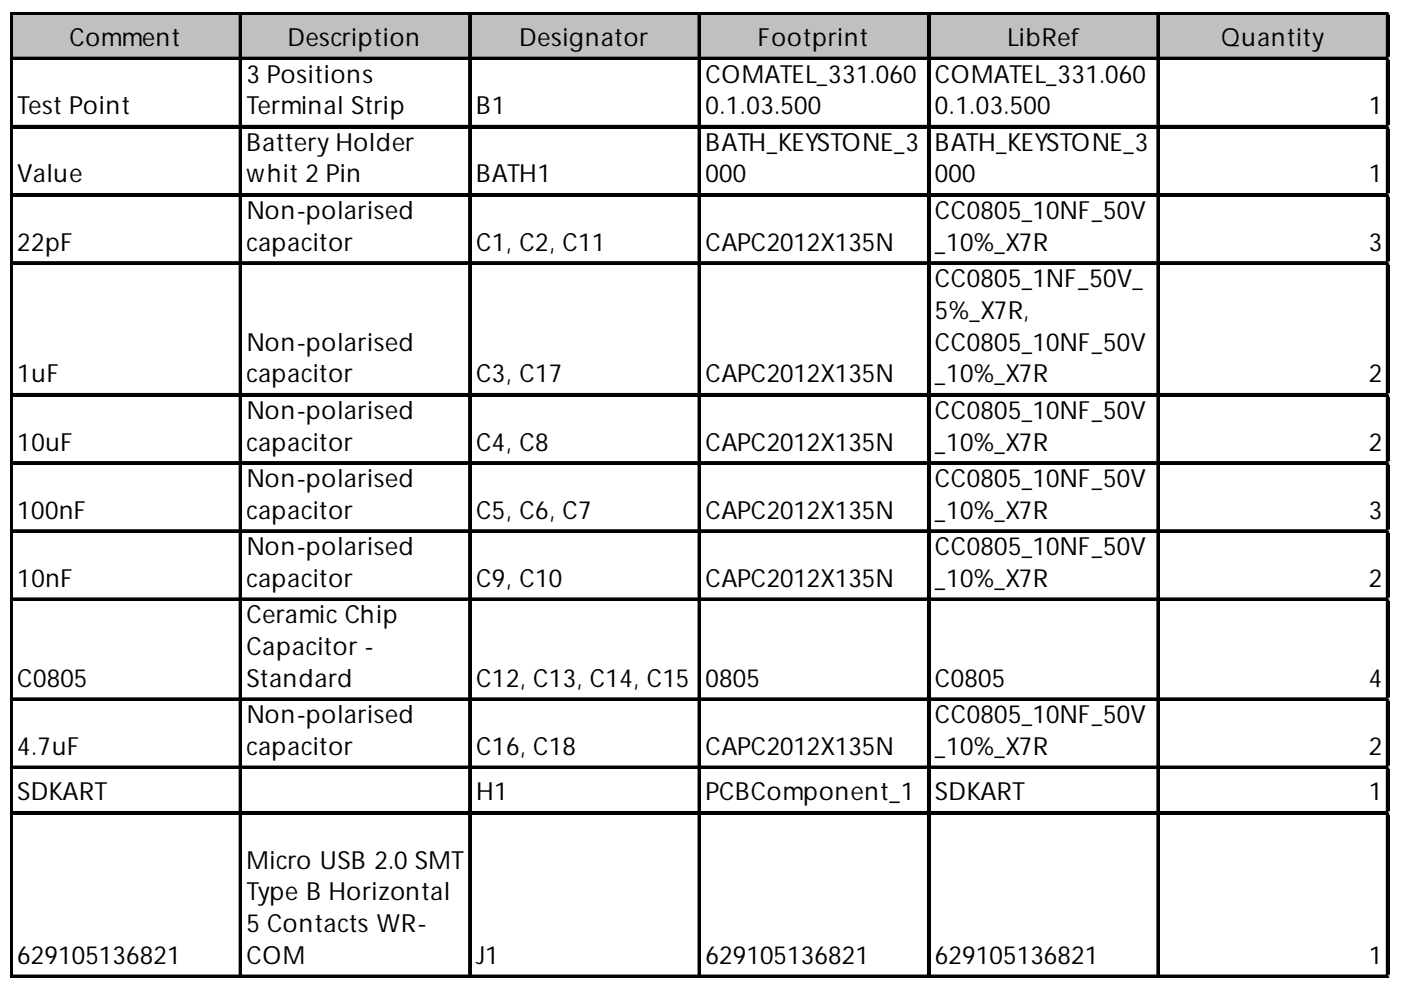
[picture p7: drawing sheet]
<svg xmlns="http://www.w3.org/2000/svg" width="297mm" height="210mm" viewBox="0 0 297 210" stroke-linecap="round" stroke-linejoin="round" font-family="sans-serif">
<defs><g id="words">
<g font-size="5.3">
<text x="14.7" y="9.8">Comment</text>
<text x="61" y="9.8">Description</text>
<text x="110.1" y="9.8">Designator</text>
<text x="160.7" y="9.8">Footprint</text>
<text x="213.6" y="9.8">LibRef</text>
<text x="258.9" y="9.8">Quantity</text>
<text x="52.3" y="17.5">3 Positions</text>
<text x="149.6" y="17.5">COMATEL_331.060</text>
<text x="198.2" y="17.5">COMATEL_331.060</text>
<text x="3.6" y="24.2">Test Point</text>
<text x="52.3" y="24.2">Terminal Strip</text>
<text x="100.9" y="24.2">B1</text>
<text x="149.6" y="24.2">0.1.03.500</text>
<text x="198.2" y="24.2">0.1.03.500</text>
<text x="290.2" y="24.2">1</text>
<text x="52.3" y="31.9">Battery Holder</text>
<text x="149.6" y="31.9">BATH_KEYSTONE_3</text>
<text x="198.2" y="31.9">BATH_KEYSTONE_3</text>
<text x="3.6" y="38.7">Value</text>
<text x="52.3" y="38.7">whit 2 Pin</text>
<text x="100.9" y="38.7">BATH1</text>
<text x="149.6" y="38.7">000</text>
<text x="198.2" y="38.7">000</text>
<text x="290.2" y="38.7">1</text>
<text x="52.3" y="46.4">Non-polarised</text>
<text x="198.2" y="46.4">CC0805_10NF_50V</text>
<text x="3.6" y="53.1">22pF</text>
<text x="52.3" y="53.1">capacitor</text>
<text x="100.9" y="53.1">C1, C2, C11</text>
<text x="149.6" y="53.1">CAPC2012X135N</text>
<text x="198.2" y="53.1">_10%_X7R</text>
<text x="290.2" y="53.1">3</text>
<text x="198.2" y="60.8">CC0805_1NF_50V_</text>
<text x="198.2" y="67.6">5%_X7R,</text>
<text x="52.3" y="74.3">Non-polarised</text>
<text x="198.2" y="74.3">CC0805_10NF_50V</text>
<text x="3.6" y="81.1">1uF</text>
<text x="52.3" y="81.1">capacitor</text>
<text x="100.9" y="81.1">C3, C17</text>
<text x="149.6" y="81.1">CAPC2012X135N</text>
<text x="198.2" y="81.1">_10%_X7R</text>
<text x="290.2" y="81.1">2</text>
<text x="52.3" y="88.8">Non-polarised</text>
<text x="198.2" y="88.8">CC0805_10NF_50V</text>
<text x="3.6" y="95.5">10uF</text>
<text x="52.3" y="95.5">capacitor</text>
<text x="100.9" y="95.5">C4, C8</text>
<text x="149.6" y="95.5">CAPC2012X135N</text>
<text x="198.2" y="95.5">_10%_X7R</text>
<text x="290.2" y="95.5">2</text>
<text x="52.3" y="103.2">Non-polarised</text>
<text x="198.2" y="103.2">CC0805_10NF_50V</text>
<text x="3.6" y="110">100nF</text>
<text x="52.3" y="110">capacitor</text>
<text x="100.9" y="110">C5, C6, C7</text>
<text x="149.6" y="110">CAPC2012X135N</text>
<text x="198.2" y="110">_10%_X7R</text>
<text x="290.2" y="110">3</text>
<text x="52.3" y="117.7">Non-polarised</text>
<text x="198.2" y="117.7">CC0805_10NF_50V</text>
<text x="3.6" y="124.4">10nF</text>
<text x="52.3" y="124.4">capacitor</text>
<text x="100.9" y="124.4">C9, C10</text>
<text x="149.6" y="124.4">CAPC2012X135N</text>
<text x="198.2" y="124.4">_10%_X7R</text>
<text x="290.2" y="124.4">2</text>
<text x="52.3" y="132.1">Ceramic Chip</text>
<text x="52.3" y="138.9">Capacitor -</text>
<text x="3.6" y="145.6">C0805</text>
<text x="52.3" y="145.6">Standard</text>
<text x="100.9" y="145.6">C12, C13, C14, C15</text>
<text x="149.6" y="145.6">0805</text>
<text x="198.2" y="145.6">C0805</text>
<text x="290.2" y="145.6">4</text>
<text x="52.3" y="153.3">Non-polarised</text>
<text x="198.2" y="153.3">CC0805_10NF_50V</text>
<text x="3.6" y="160.1">4.7uF</text>
<text x="52.3" y="160.1">capacitor</text>
<text x="100.9" y="160.1">C16, C18</text>
<text x="149.6" y="160.1">CAPC2012X135N</text>
<text x="198.2" y="160.1">_10%_X7R</text>
<text x="290.2" y="160.1">2</text>
<text x="3.6" y="169.7">SDKART</text>
<text x="100.9" y="169.7">H1</text>
<text x="149.6" y="169.7">PCBComponent_1</text>
<text x="198.2" y="169.7">SDKART</text>
<text x="290.2" y="169.7">1</text>
<text x="52.3" y="184.2">Micro USB 2.0 SMT</text>
<text x="52.3" y="190.9">Type B Horizontal</text>
<text x="52.3" y="197.7">5 Contacts WR-</text>
<text x="3.6" y="204.4">629105136821</text>
<text x="52.3" y="204.4">COM</text>
<text x="100.9" y="204.4">J1</text>
<text x="149.6" y="204.4">629105136821</text>
<text x="198.2" y="204.4">629105136821</text>
<text x="290.2" y="204.4">1</text>
</g>
</g></defs>
<path d="M2.6 3.1h291.9v9.6h-291.9z" fill="#c0c0c0"/>
<g fill="none" stroke="#000" stroke-width=".48">
<path d="M2.2 2.6v204.8M2.7 2.6h291.8M2.7 12.3h291.8M50.8 3.1v204.3M99.5 3.1v204.3M148.1 3.1v204.3M196.8 3.1v204.3M245.4 3.1v204.3M294.1 3.1v204.3M2.7 26.7h291.8M2.7 41.2h291.8M2.7 55.6h291.8"/>
<path d="M2.7 83.6h291.8M2.7 98h291.8M2.7 112.5h291.8M2.7 126.9h291.8M2.7 148.1h291.8M2.7 162.6h291.8M2.7 172.2h291.8M2.7 206.9h291.8"/>
</g>
<g fill="#000">
<path d="M2.2 2.6h.5v204.8h-.5zM2.7 2.6h291.8v.5h-291.8zM2.7 12.3h291.8v.4h-291.8zM50.8 3.1h.5v204.3h-.5zM99.5 3.1h.5v204.3h-.5zM148.1 3.1h.5v204.3h-.5zM196.8 3.1h.5v204.3h-.5zM245.4 3.1h.5v204.3h-.5zM294.1 3.1h.4v204.3h-.4zM2.7 26.7h291.8v.5h-291.8zM2.7 41.2h291.8v.4h-291.8zM2.7 55.6h291.8v.5h-291.8z"/>
<path d="M2.7 83.6h291.8v.4h-291.8zM2.7 98h291.8v.5h-291.8zM2.7 112.5h291.8v.4h-291.8zM2.7 126.9h291.8v.5h-291.8zM2.7 148.1h291.8v.5h-291.8zM2.7 162.6h291.8v.4h-291.8zM2.7 172.2h291.8v.5h-291.8zM2.7 206.9h291.8v.4h-291.8z"/>
</g>
<path d="M294.5 2.6h.1" fill="none" stroke="#d4d4d4" stroke-width=".48"/>
<path d="M294.5 2.6l.1 .5z" fill="#d4d4d4"/>
<path d="M294.5 12.3h.1" fill="none" stroke="#d4d4d4" stroke-width=".48"/>
<path d="M294.5 12.3l.1 .4z" fill="#d4d4d4"/>
<path d="M294.5 26.7h.1" fill="none" stroke="#d4d4d4" stroke-width=".48"/>
<path d="M294.5 26.7l.1 .5z" fill="#d4d4d4"/>
<path d="M294.5 41.2h.1" fill="none" stroke="#d4d4d4" stroke-width=".48"/>
<path d="M294.5 41.2l.1 .4z" fill="#d4d4d4"/>
<path d="M294.5 55.6h.1" fill="none" stroke="#d4d4d4" stroke-width=".48"/>
<path d="M294.5 55.6l.1 .5z" fill="#d4d4d4"/>
<path d="M294.5 83.6h.1" fill="none" stroke="#d4d4d4" stroke-width=".48"/>
<path d="M294.5 83.6l.1 .4z" fill="#d4d4d4"/>
<path d="M294.5 98h.1" fill="none" stroke="#d4d4d4" stroke-width=".48"/>
<path d="M294.5 98l.1 .5z" fill="#d4d4d4"/>
<path d="M294.5 112.5h.1" fill="none" stroke="#d4d4d4" stroke-width=".48"/>
<path d="M294.5 112.5l.1 .4z" fill="#d4d4d4"/>
<path d="M294.5 126.9h.1" fill="none" stroke="#d4d4d4" stroke-width=".48"/>
<path d="M294.5 126.9l.1 .5z" fill="#d4d4d4"/>
<path d="M294.5 148.1h.1" fill="none" stroke="#d4d4d4" stroke-width=".48"/>
<path d="M294.5 148.1l.1 .5z" fill="#d4d4d4"/>
<path d="M294.5 162.6h.1" fill="none" stroke="#d4d4d4" stroke-width=".48"/>
<path d="M294.5 162.6l.1 .4z" fill="#d4d4d4"/>
<path d="M294.5 172.2h.1" fill="none" stroke="#d4d4d4" stroke-width=".48"/>
<path d="M294.5 172.2l.1 .5z" fill="#d4d4d4"/>
<path d="M294.5 206.9h.1" fill="none" stroke="#d4d4d4" stroke-width=".48"/>
<path d="M294.5 206.9l.1 .4z" fill="#d4d4d4"/>
<use href="#words"/>
</svg>
